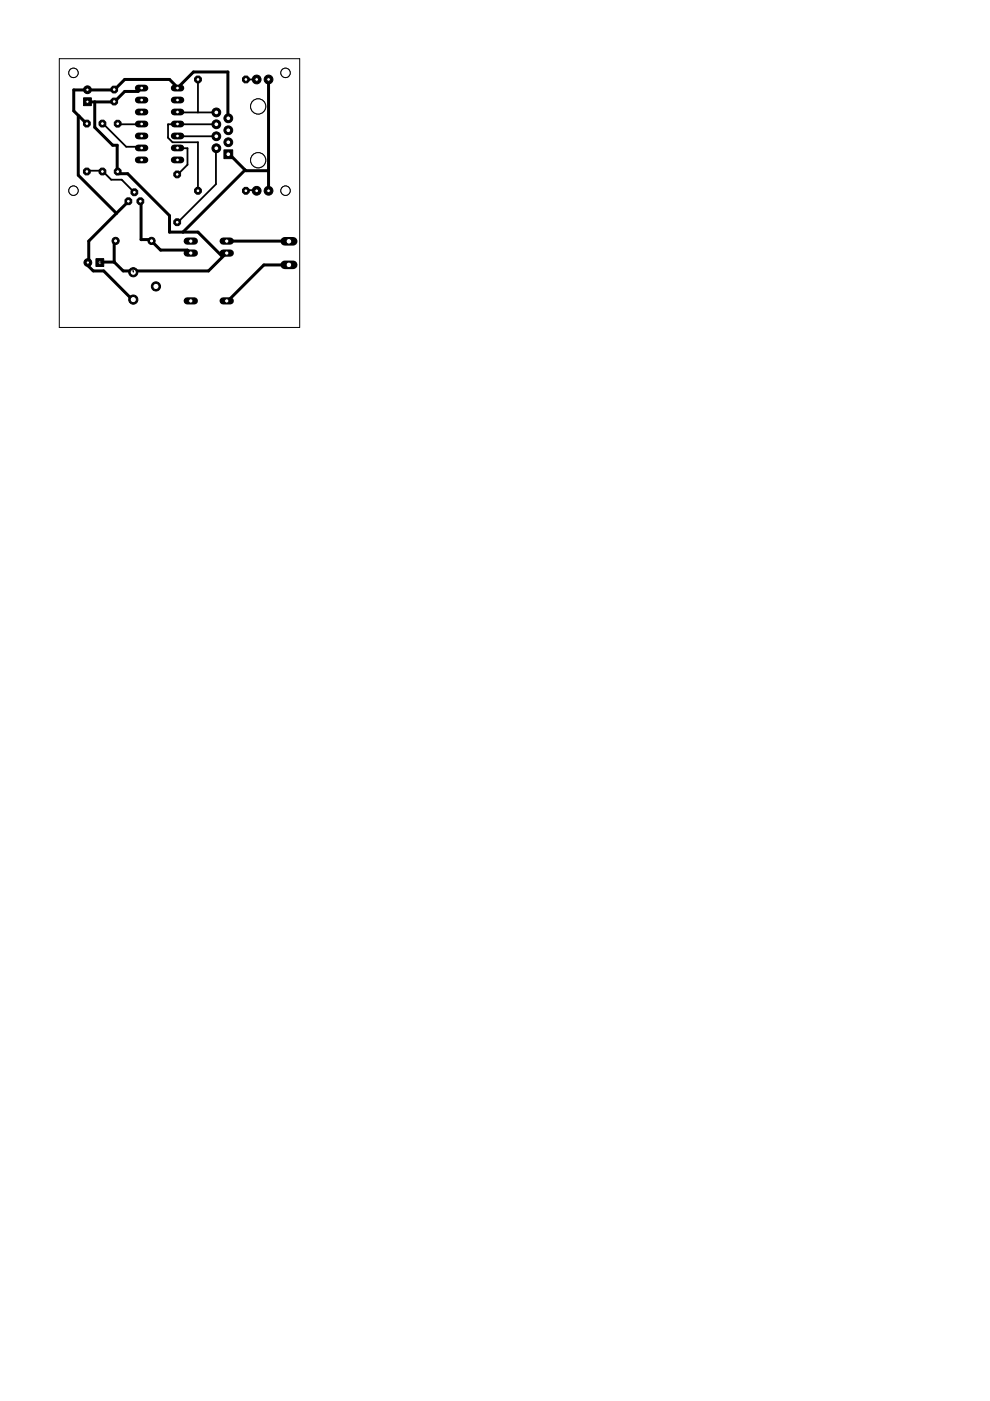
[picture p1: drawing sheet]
<svg xmlns="http://www.w3.org/2000/svg" width="210mm" height="297mm" viewBox="0 0 210 297" stroke-linecap="round" stroke-linejoin="round" font-family="sans-serif">
<g fill="none" stroke="#000" stroke-width=".63">
<path d="M30 18.7l-.7 .7h-2.9l-2.2 2.2h-5.7M56.9 16.8v23.6M16.7 24.6l-1.1-1.1v-4.4h8.6l2.2-2.3h9.5l1.7 1.9 3.4-3.4h7.3l.1 9.8M16.7 24.6l1.7 1.6M16.7 24.6l-.1 .2v12.3l8.1 8.1M20.1 21.6v5.4l3.8 3.8h.9l.2 5.6 .5 .4h1.6l8.8 8.9v3.5h6.1l5.1 5.1 1-.6-3.9 3.7h-15.9M48.4 32.7h.2l3.4 3.3M52 36l.1 .2h4.8M52 36l-13.2 13.2M21.4 55.6h2.8M24.2 55.6l1.9 1.8h1.9M24.5 51.1h-.3v4.5"/>
<path d="M24.7 45.2l-5.9 5.9v4.5l-.2 .1 .2 .2v.6l1 .9h2.2l6 6.1h.3M27.2 42.7l-2.5 2.5M29.8 42.7l.1 .2v7.9h1.9l.3 .3M32.1 51.1l1.9 1.9h5.8l.6 .7M32.1 51.1h.1M48.1 51.1l13.2 .1M61.3 56.2h-5.4l-7.6 7.6h-.2"/>
</g>
<path d="M42 16.8v7M52.1 16.8h2.3M18.4 36.4l.1-.2h3.2l1.9 1.9h2.2l2.7 2.7M21.7 26.2l5.1 4.9h3.1l.1 .3M25 26.2l.2 .2 4.8-.1M37.6 28.8l8.3 .1M37.6 23.7l8.3 .1M37.6 31.4h2.2v3.5l-2.2 2.1M45.9 26.4h-10.3v2.8l1 1h5.4v10.2M45.9 31.4l-.1 7.7-8.2 8M52.1 40.4v-.1h2.3v.1" fill="none" stroke="#000" stroke-width=".38"/>
<path d="M17.7 20.7h1.7v1.7h-1.7z" fill="#000" stroke="#000" stroke-width=".21"/>
<circle cx="18.5" cy="21.6" r=".36" fill="#fff" stroke="#000" stroke-width=".21"/>
<circle cx="18.5" cy="19" r=".83" fill="#000" stroke="#000" stroke-width=".21"/>
<circle cx="18.5" cy="19" r=".36" fill="#fff" stroke="#000" stroke-width=".21"/>
<circle cx="24.2" cy="21.5" r=".78" fill="#000" stroke="#000" stroke-width=".21"/>
<circle cx="24.2" cy="21.5" r=".4" fill="#fff" stroke="#000" stroke-width=".21"/>
<circle cx="24.2" cy="19" r=".78" fill="#000" stroke="#000" stroke-width=".21"/>
<circle cx="24.2" cy="19" r=".4" fill="#fff" stroke="#000" stroke-width=".21"/>
<circle cx="32.1" cy="51.1" r=".76" fill="#000" stroke="#000" stroke-width=".21"/>
<circle cx="32.1" cy="51.1" r=".44" fill="#fff" stroke="#000" stroke-width=".21"/>
<circle cx="24.5" cy="51.1" r=".76" fill="#000" stroke="#000" stroke-width=".21"/>
<circle cx="24.5" cy="51.1" r=".44" fill="#fff" stroke="#000" stroke-width=".21"/>
<path d="M29.3 18.7h1.4" fill="none" stroke="#000" stroke-width="1.4"/>
<circle cx="30" cy="18.7" r=".4" fill="#fff" stroke="#000" stroke-width=".21"/>
<path d="M29.3 21.2h1.4" fill="none" stroke="#000" stroke-width="1.4"/>
<circle cx="30" cy="21.2" r=".4" fill="#fff" stroke="#000" stroke-width=".21"/>
<path d="M29.3 23.7h1.4" fill="none" stroke="#000" stroke-width="1.4"/>
<circle cx="30" cy="23.7" r=".4" fill="#fff" stroke="#000" stroke-width=".21"/>
<path d="M29.3 26.3h1.4" fill="none" stroke="#000" stroke-width="1.4"/>
<circle cx="30" cy="26.3" r=".4" fill="#fff" stroke="#000" stroke-width=".21"/>
<path d="M29.3 28.8h1.4" fill="none" stroke="#000" stroke-width="1.4"/>
<circle cx="30" cy="28.8" r=".4" fill="#fff" stroke="#000" stroke-width=".21"/>
<path d="M29.3 31.4h1.4" fill="none" stroke="#000" stroke-width="1.4"/>
<circle cx="30" cy="31.4" r=".4" fill="#fff" stroke="#000" stroke-width=".21"/>
<path d="M29.3 33.9h1.4" fill="none" stroke="#000" stroke-width="1.4"/>
<circle cx="30" cy="33.9" r=".4" fill="#fff" stroke="#000" stroke-width=".21"/>
<path d="M36.9 33.9h1.5" fill="none" stroke="#000" stroke-width="1.4"/>
<circle cx="37.6" cy="33.9" r=".4" fill="#fff" stroke="#000" stroke-width=".21"/>
<path d="M36.9 31.4h1.5" fill="none" stroke="#000" stroke-width="1.4"/>
<circle cx="37.6" cy="31.4" r=".4" fill="#fff" stroke="#000" stroke-width=".21"/>
<path d="M36.9 28.8h1.5" fill="none" stroke="#000" stroke-width="1.4"/>
<circle cx="37.6" cy="28.8" r=".4" fill="#fff" stroke="#000" stroke-width=".21"/>
<path d="M36.9 26.3h1.5" fill="none" stroke="#000" stroke-width="1.4"/>
<circle cx="37.6" cy="26.3" r=".4" fill="#fff" stroke="#000" stroke-width=".21"/>
<path d="M36.9 23.7h1.5" fill="none" stroke="#000" stroke-width="1.4"/>
<circle cx="37.6" cy="23.7" r=".4" fill="#fff" stroke="#000" stroke-width=".21"/>
<path d="M36.9 21.2h1.5" fill="none" stroke="#000" stroke-width="1.4"/>
<circle cx="37.6" cy="21.2" r=".4" fill="#fff" stroke="#000" stroke-width=".21"/>
<path d="M36.9 18.7h1.5" fill="none" stroke="#000" stroke-width="1.4"/>
<circle cx="37.6" cy="18.7" r=".4" fill="#fff" stroke="#000" stroke-width=".21"/>
<circle cx="29.8" cy="42.7" r=".78" fill="#000" stroke="#000" stroke-width=".21"/>
<circle cx="29.8" cy="42.7" r=".4" fill="#fff" stroke="#000" stroke-width=".21"/>
<circle cx="28.5" cy="40.8" r=".78" fill="#000" stroke="#000" stroke-width=".21"/>
<circle cx="28.5" cy="40.8" r=".4" fill="#fff" stroke="#000" stroke-width=".21"/>
<circle cx="27.2" cy="42.7" r=".78" fill="#000" stroke="#000" stroke-width=".21"/>
<circle cx="27.2" cy="42.7" r=".4" fill="#fff" stroke="#000" stroke-width=".21"/>
<circle cx="37.6" cy="47.1" r=".78" fill="#000" stroke="#000" stroke-width=".21"/>
<circle cx="37.6" cy="47.1" r=".4" fill="#fff" stroke="#000" stroke-width=".21"/>
<circle cx="37.6" cy="37" r=".78" fill="#000" stroke="#000" stroke-width=".21"/>
<circle cx="37.6" cy="37" r=".4" fill="#fff" stroke="#000" stroke-width=".21"/>
<circle cx="21.7" cy="36.4" r=".78" fill="#000" stroke="#000" stroke-width=".21"/>
<circle cx="21.7" cy="36.4" r=".4" fill="#fff" stroke="#000" stroke-width=".21"/>
<circle cx="21.7" cy="26.2" r=".78" fill="#000" stroke="#000" stroke-width=".21"/>
<circle cx="21.7" cy="26.2" r=".4" fill="#fff" stroke="#000" stroke-width=".21"/>
<circle cx="18.4" cy="26.2" r=".78" fill="#000" stroke="#000" stroke-width=".21"/>
<circle cx="18.4" cy="26.2" r=".4" fill="#fff" stroke="#000" stroke-width=".21"/>
<circle cx="18.4" cy="36.4" r=".78" fill="#000" stroke="#000" stroke-width=".21"/>
<circle cx="18.4" cy="36.4" r=".4" fill="#fff" stroke="#000" stroke-width=".21"/>
<circle cx="25" cy="36.4" r=".78" fill="#000" stroke="#000" stroke-width=".21"/>
<circle cx="25" cy="36.4" r=".4" fill="#fff" stroke="#000" stroke-width=".21"/>
<circle cx="25" cy="26.2" r=".78" fill="#000" stroke="#000" stroke-width=".21"/>
<circle cx="25" cy="26.2" r=".4" fill="#fff" stroke="#000" stroke-width=".21"/>
<path d="M20.3 54.8h1.7v1.7h-1.7z" fill="#000" stroke="#000" stroke-width=".21"/>
<circle cx="21.2" cy="55.7" r=".36" fill="#fff" stroke="#000" stroke-width=".21"/>
<circle cx="18.6" cy="55.7" r=".83" fill="#000" stroke="#000" stroke-width=".21"/>
<circle cx="18.6" cy="55.7" r=".36" fill="#fff" stroke="#000" stroke-width=".21"/>
<circle cx="28.3" cy="57.7" r=".97" fill="#000" stroke="#000" stroke-width=".21"/>
<circle cx="28.3" cy="57.7" r=".66" fill="#fff" stroke="#000" stroke-width=".21"/>
<circle cx="28.3" cy="63.5" r=".97" fill="#000" stroke="#000" stroke-width=".21"/>
<circle cx="28.3" cy="63.5" r=".66" fill="#fff" stroke="#000" stroke-width=".21"/>
<circle cx="33.1" cy="60.7" r=".97" fill="#000" stroke="#000" stroke-width=".21"/>
<circle cx="33.1" cy="60.7" r=".66" fill="#fff" stroke="#000" stroke-width=".21"/>
<circle cx="42" cy="40.4" r=".78" fill="#000" stroke="#000" stroke-width=".21"/>
<circle cx="42" cy="40.4" r=".4" fill="#fff" stroke="#000" stroke-width=".21"/>
<circle cx="52.1" cy="40.4" r=".78" fill="#000" stroke="#000" stroke-width=".21"/>
<circle cx="52.1" cy="40.4" r=".4" fill="#fff" stroke="#000" stroke-width=".21"/>
<circle cx="42" cy="16.8" r=".78" fill="#000" stroke="#000" stroke-width=".21"/>
<circle cx="42" cy="16.8" r=".4" fill="#fff" stroke="#000" stroke-width=".21"/>
<circle cx="52.1" cy="16.8" r=".78" fill="#000" stroke="#000" stroke-width=".21"/>
<circle cx="52.1" cy="16.8" r=".4" fill="#fff" stroke="#000" stroke-width=".21"/>
<circle cx="45.9" cy="23.8" r=".93" fill="#000" stroke="#000" stroke-width=".21"/>
<circle cx="45.9" cy="23.8" r=".51" fill="#fff" stroke="#000" stroke-width=".21"/>
<circle cx="48.4" cy="25.1" r=".93" fill="#000" stroke="#000" stroke-width=".21"/>
<circle cx="48.4" cy="25.1" r=".51" fill="#fff" stroke="#000" stroke-width=".21"/>
<circle cx="45.9" cy="26.4" r=".93" fill="#000" stroke="#000" stroke-width=".21"/>
<circle cx="45.9" cy="26.4" r=".51" fill="#fff" stroke="#000" stroke-width=".21"/>
<circle cx="45.9" cy="28.9" r=".93" fill="#000" stroke="#000" stroke-width=".21"/>
<circle cx="45.9" cy="28.9" r=".51" fill="#fff" stroke="#000" stroke-width=".21"/>
<circle cx="45.9" cy="31.4" r=".93" fill="#000" stroke="#000" stroke-width=".21"/>
<circle cx="45.9" cy="31.4" r=".51" fill="#fff" stroke="#000" stroke-width=".21"/>
<circle cx="48.4" cy="27.6" r=".93" fill="#000" stroke="#000" stroke-width=".21"/>
<circle cx="48.4" cy="27.6" r=".51" fill="#fff" stroke="#000" stroke-width=".21"/>
<circle cx="48.4" cy="30.2" r=".93" fill="#000" stroke="#000" stroke-width=".21"/>
<circle cx="48.4" cy="30.2" r=".51" fill="#fff" stroke="#000" stroke-width=".21"/>
<path d="M47.5 31.8h1.8v1.8h-1.8z" fill="#000" stroke="#000" stroke-width=".21"/>
<circle cx="48.4" cy="32.7" r=".51" fill="#fff" stroke="#000" stroke-width=".21"/>
<circle cx="56.9" cy="40.4" r=".93" fill="#000" stroke="#000" stroke-width=".21"/>
<circle cx="56.9" cy="40.4" r=".4" fill="#fff" stroke="#000" stroke-width=".21"/>
<circle cx="54.4" cy="40.4" r=".93" fill="#000" stroke="#000" stroke-width=".21"/>
<circle cx="54.4" cy="40.4" r=".4" fill="#fff" stroke="#000" stroke-width=".21"/>
<circle cx="56.9" cy="16.8" r=".93" fill="#000" stroke="#000" stroke-width=".21"/>
<circle cx="56.9" cy="16.8" r=".4" fill="#fff" stroke="#000" stroke-width=".21"/>
<circle cx="54.4" cy="16.8" r=".93" fill="#000" stroke="#000" stroke-width=".21"/>
<circle cx="54.4" cy="16.8" r=".4" fill="#fff" stroke="#000" stroke-width=".21"/>
<path d="M39.7 51.1h1.5" fill="none" stroke="#000" stroke-width="1.5"/>
<circle cx="40.4" cy="51.1" r=".47" fill="#fff" stroke="#000" stroke-width=".21"/>
<path d="M47.3 51.1h1.5" fill="none" stroke="#000" stroke-width="1.5"/>
<circle cx="48.1" cy="51.1" r=".47" fill="#fff" stroke="#000" stroke-width=".21"/>
<path d="M47.3 53.7h1.5" fill="none" stroke="#000" stroke-width="1.5"/>
<circle cx="48.1" cy="53.7" r=".47" fill="#fff" stroke="#000" stroke-width=".21"/>
<path d="M39.7 53.7h1.5" fill="none" stroke="#000" stroke-width="1.5"/>
<circle cx="40.4" cy="53.7" r=".47" fill="#fff" stroke="#000" stroke-width=".21"/>
<path d="M47.3 63.8h1.5" fill="none" stroke="#000" stroke-width="1.5"/>
<circle cx="48.1" cy="63.8" r=".47" fill="#fff" stroke="#000" stroke-width=".21"/>
<path d="M39.7 63.8h1.5" fill="none" stroke="#000" stroke-width="1.5"/>
<circle cx="40.4" cy="63.8" r=".47" fill="#fff" stroke="#000" stroke-width=".21"/>
<path d="M60.4 56.2h1.8" fill="none" stroke="#000" stroke-width="1.8"/>
<circle cx="61.3" cy="56.2" r=".59" fill="#fff" stroke="#000" stroke-width=".21"/>
<path d="M60.4 51.2h1.8" fill="none" stroke="#000" stroke-width="1.8"/>
<circle cx="61.3" cy="51.2" r=".59" fill="#fff" stroke="#000" stroke-width=".21"/>
<g fill="none" stroke="#000" stroke-width=".21">
<path d="M12.6 12.4h50.9v57h-50.9zM21.4 55.6l-.2 .1M28 57.4h.3v.3"/>
<circle cx="15.6" cy="40.4" r=".99"/>
</g>
<circle cx="15.6" cy="40.4" r=".99" fill="#fff" stroke="#000" stroke-width=".21"/>
<circle cx="60.5" cy="40.4" r=".99" fill="none" stroke="#000" stroke-width=".21"/>
<circle cx="60.5" cy="40.4" r=".99" fill="#fff" stroke="#000" stroke-width=".21"/>
<circle cx="60.5" cy="15.5" r=".99" fill="none" stroke="#000" stroke-width=".21"/>
<circle cx="60.5" cy="15.5" r=".99" fill="#fff" stroke="#000" stroke-width=".21"/>
<circle cx="15.6" cy="15.5" r=".99" fill="none" stroke="#000" stroke-width=".21"/>
<circle cx="15.6" cy="15.5" r=".99" fill="#fff" stroke="#000" stroke-width=".21"/>
<circle cx="54.7" cy="34" r="1.61" fill="none" stroke="#000" stroke-width=".21"/>
<circle cx="54.7" cy="34" r="1.61" fill="#fff" stroke="#000" stroke-width=".21"/>
<circle cx="54.7" cy="22.6" r="1.61" fill="none" stroke="#000" stroke-width=".21"/>
<circle cx="54.7" cy="22.6" r="1.61" fill="#fff" stroke="#000" stroke-width=".21"/>
</svg>
